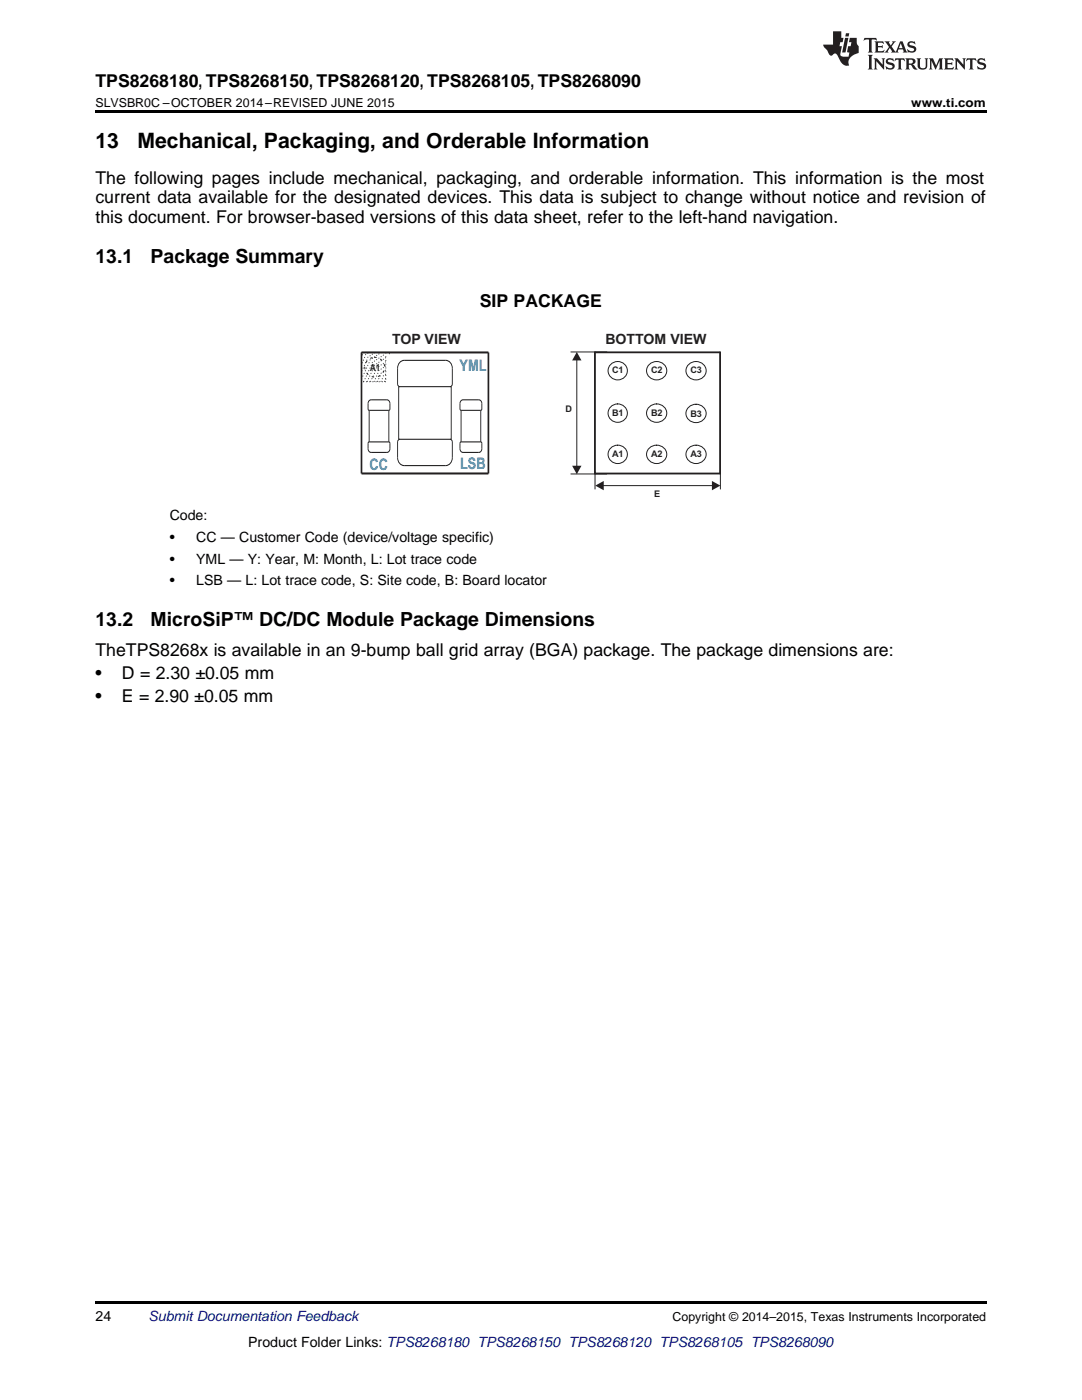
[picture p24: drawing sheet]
<svg xmlns="http://www.w3.org/2000/svg" width="216mm" height="279mm" viewBox="0 0 216 279" stroke-linecap="round" stroke-linejoin="round" font-family="sans-serif">
<defs><g id="words">
<g font-size="4.2">
<text x="19" y="29.6">13</text>
<text x="27.4" y="29.6">Mechanical, Packaging, and Orderable Information</text>
</g>
<g font-size="3.9">
<text x="19" y="52.5">13.1</text>
<text x="30.1" y="52.5">Package Summary</text>
<text x="19" y="124.9">13.2</text>
<text x="30.1" y="124.9">MicroSiP™ DC/DC Module Package Dimensions</text>
</g>
<g font-size="3.5">
<text x="19" y="17.3">TPS8268180, TPS8268150, TPS8268120, TPS8268105, TPS8268090</text>
<text x="19" y="36.7">The following pages include mechanical, packaging, and orderable information. This information is the most</text>
<text x="19" y="40.6">current data available for the designated devices. This data is subject to change without notice and revision of</text>
<text x="19" y="44.4">this document. For browser-based versions of this data sheet, refer to the left-hand navigation.</text>
<text x="95.7" y="61.2">SIP PACKAGE</text>
<text x="19" y="130.9">TheTPS8268x is available in an 9-bump ball grid array (BGA) package. The package dimensions are:</text>
<text x="19" y="135.5">•</text>
<text x="24.3" y="135.5">D = 2.30 ±0.05 mm</text>
<text x="19" y="140.2">•</text>
<text x="24.3" y="140.2">E = 2.90 ±0.05 mm</text>
</g>
<g font-size="3.2" fill="#0095d9">
<text x="91.7" y="74.1">YML</text>
<text x="73.7" y="93.9">CC</text>
<text x="91.8" y="93.6">LSB</text>
</g>
<g font-size="2.8" fill="#231f20">
<text x="78.3" y="68.6">TOP VIEW</text>
<text x="120.8" y="68.6">BOTTOM VIEW</text>
</g>
<g font-size="2.8">
<text x="33.9" y="103.7">Code:</text>
<text x="33.9" y="108.1">•</text>
<text x="33.9" y="112.5">•</text>
<text x="39.2" y="108.1">CC — Customer Code (device/voltage specific)</text>
<text x="39.2" y="112.5">YML — Y: Year, M: Month, L: Lot trace code</text>
<text x="33.9" y="116.8">•</text>
<text x="39.2" y="116.8">LSB — L: Lot trace code, S: Site code, B: Board locator</text>
<text x="19" y="263.6">24</text>
<text x="49.5" y="268.9">Product Folder Links: TPS8268180 TPS8268150 TPS8268120 TPS8268105 TPS8268090</text>
</g>
<text font-size="2.8" fill="#0000c8" x="29.6" y="263.6">Submit Documentation Feedback</text>
<g font-size="2.5">
<text x="19" y="21.4">SLVSBR0C –OCTOBER 2014–REVISED JUNE 2015</text>
<text x="181.8" y="21.4">www.ti.com</text>
<text x="134.2" y="263.6">Copyright © 2014–2015, Texas Instruments Incorporated</text>
</g>
<text font-size="2" fill="#231f20" x="73.9" y="74">A1</text>
<g font-size="1.8" fill="#231f20">
<text x="122.1" y="74.5">C1</text>
<text x="129.9" y="74.5">C2</text>
<text x="137.8" y="74.5">C3</text>
<text x="112.8" y="82.3">D</text>
<text x="122.1" y="83">B1</text>
<text x="129.9" y="83">B2</text>
<text x="137.8" y="83.2">B3</text>
<text x="122.1" y="91.3">A1</text>
<text x="129.9" y="91.3">A2</text>
<text x="137.8" y="91.3">A3</text>
<text x="130.5" y="99.1">E</text>
</g>
</g></defs>
<path d="M19 259.7h177.8v.5h-177.8z" fill="#000"/>
<path d="M113.9 70.2h7.2M113.9 94.6h7.2M120.3 96.9h21.9" fill="none" stroke="#231f20" stroke-width=".2"/>
<g fill="#231f20">
<path d="M118.8 96.9l1.7-.9v1.8z"/>
<path d="M142.1 96l1.6 .9-1.6 .9z"/>
</g>
<path d="M115.1 71.8v21.3M118.7 94.1v3.5" fill="none" stroke="#231f20" stroke-width=".2"/>
<g fill="#231f20">
<path d="M115.1 70.2l.9 1.7h-1.8z"/>
<path d="M114.2 92.9h1.8l-.9 1.7z"/>
</g>
<g fill="none" stroke="#231f20" stroke-width=".2">
<path d="M72.1 70.3v5.9M72.9 70.3h4.8M79.6 77.2h10.4v10.5h-10.4zM79.8 77.2l-.4-.3-.1-.3v-3.1a1.49 1.49 0 0 1 1.3-1.6h8.3a1.43 1.43 0 0 1 1.4 1.6v3.1l-.1 .3-.4 .3M129.6 72.7a1.93 1.93 0 0 1 2.7-.1 1.93 1.93 0 0 1 .2 2.7 1.93 1.93 0 0 1-2.8 .1 1.93 1.93 0 0 1-.1-2.7zM137.5 72.7a1.93 1.93 0 0 1 2.7-.1 1.93 1.93 0 0 1 .1 2.7 1.93 1.93 0 0 1-2.7 .1 1.93 1.93 0 0 1-.1-2.7zM73.7 88.2l-.2 .1a2.43 2.43 0 0 0 .1 1.8l.5 .2h3.1a.68 .68 0 0 0 .6-.7v-1.1l-.2-.3M73.7 81.9l-.2-.1a2.43 2.43 0 0 1 .1-1.8l.5-.2h3.1a.68 .68 0 0 1 .6 .7v1.1l-.2 .3M73.7 81.9v6.3M73.7 88.2h3.9M73.7 81.9h3.9M77.6 81.9v6.3"/>
<path d="M79.8 87.7h-.2l-.3 .5v3.1a1.49 1.49 0 0 0 1.3 1.6h8.3a1.43 1.43 0 0 0 1.4-1.6v-3.1l-.3-.5h-.2M92 88.2l-.2 .1a2.43 2.43 0 0 0 .2 1.8l.4 .2h3.1a.68 .68 0 0 0 .6-.7v-1.1l-.2-.3M92 81.9l-.2-.1a2.43 2.43 0 0 1 .2-1.8l.4-.2h3.1a.68 .68 0 0 1 .6 .7v1.1l-.2 .3M92 88.2h3.9M92 81.9h3.9M92 81.9v6.3M95.9 81.9v6.3M129.6 89.4a1.92 1.92 0 0 1 2.7-.1 1.92 1.92 0 0 1 .2 2.7 1.92 1.92 0 0 1-2.8 .1 1.92 1.92 0 0 1-.1-2.7zM129.6 81.2a1.92 1.92 0 0 1 2.7-.2 1.92 1.92 0 0 1 .2 2.7 1.92 1.92 0 0 1-2.8 .2 1.92 1.92 0 0 1-.1-2.7zM137.5 81.2a1.92 1.92 0 0 1 2.7-.1 1.92 1.92 0 0 1 .1 2.7 1.92 1.92 0 0 1-2.7 .1 1.92 1.92 0 0 1-.1-2.7zM137.5 89.4a1.92 1.92 0 0 1 2.7-.1 1.92 1.92 0 0 1 .1 2.7 1.92 1.92 0 0 1-2.7 .1 1.92 1.92 0 0 1-.1-2.7zM143.7 94.1v3.5"/>
<circle cx="123.3" cy="74" r="1.88"/>
<circle cx="123.3" cy="82.5" r="1.88"/>
<circle cx="123.3" cy="90.7" r="1.88"/>
</g>
<path d="M118.7 70.3h25v24.2h-25z" fill="none" stroke="#231f20" stroke-width=".36"/>
<path d="M74.7 71.3a1.97 1.97 0 0 1 1.9 2.8 1.97 1.97 0 0 1-3.3 .4 1.97 1.97 0 0 1 1-3.1l.4-.1" fill="none" stroke="#231f20" stroke-width=".2" stroke-dasharray=".4 .9"/>
<g fill="none" stroke="#231f20" stroke-width=".2" stroke-dasharray=".2 .5" stroke-linecap="butt">
<path d="M72.7 76.2l-.6-.7M73.3 76.2l-1.2-1.5M74 76.2l-1.9-2.3M74.7 76.2l-2.6-3.1M75.4 76.2l-3.3-4M76.1 76.2l-4-4.8M76.8 76.2l-4.7-5.6M77 70.3v5.9M77 75.6l-4.4-5.3M77 74.8l-3.7-4.5M77 74l-3-3.7M77 73.1l-2.3-2.8"/>
<path d="M77 72.3l-1.6-2M77 71.5l-1-1.2M77 76.2h-4.9M77.7 70.7l-.2-.4"/>
</g>
<path d="M72.1 70.3h25.4v24.2h-25.4z" fill="none" stroke="#231f20" stroke-width=".37"/>
<path d="M19 22h177.8v.5h-177.8z" fill="#000"/>
<g fill="#231f20">
<path d="M172.5 7.6l-.1 .5 .4-.2h.6v.1v2.1l-.2 .4h.9l-.2-.4v-2.1l.1-.1h.5l.5 .2-.2-.5zM174.5 8.3l.2 .3v1.5l-.2 .4h1.8l.2-.6a1.04 1.04 0 0 1-1.3 .2v-.7h.6l.3 .2v-.6l-.3 .2h-.6v-.6l.8-.1 .4 .3-.2-.5zM176.5 8.3l.9 1.1-.9 1.1h.8l-.2-.2 .4-.7 .5 .7-.2 .2h1.5l-.2-.2 .2-.4h.9l.1 .4-.2 .2h1l-.3-.3-.7-1.9h-.5l-.9 2-.8-1 .9-1h-.8l.1 .3-.4 .5-.3-.6 .1-.2zM179.7 8.6l.4 1h-.7zM181.3 8.4a.63 .63 0 0 0-.2 .7 .63 .63 0 0 0 .6 .4l.6 .2 .1 .2a.75 .75 0 0 1-.7 .4 .75 .75 0 0 1-.6-.5l.1 .7 .1-.1a1.11 1.11 0 0 0 1.5-.6 1.13 1.13 0 0 0-1.2-.8l-.1-.4a1.04 1.04 0 0 1 1.2 .2l-.2-.5-.2 .1-.4-.2zM173.2 10.9l.2 .4v2.2l-.2 .4h1l-.3-.4v-2.2l.3-.4zM174.3 11.6l.3 .4v1.5l-.3 .4h.8l-.2-.4v-1.3l1.5 1.7v-1.9l.2-.4h-.7l.2 .4v.9l-1.1-1.3zM177 11.8a.62 .62 0 0 0-.2 .7 .62 .62 0 0 0 .6 .4l.6 .1 .1 .3a.76 .76 0 0 1-.7 .3 .76 .76 0 0 1-.7-.4l.2 .7 .1-.1a1.11 1.11 0 0 0 1.5-.6 1.13 1.13 0 0 0-1.2-.8l-.1-.4a1.04 1.04 0 0 1 1.2 .2l-.2-.6-.2 .1-.5-.1zM178.7 11.6l-.2 .6a.61 .61 0 0 1 .8-.3v1.6l-.2 .4h.9l-.2-.4v-1.6a.63 .63 0 0 1 .7 .3l-.1-.6zM180.6 11.6l.3 .4v1.5l-.3 .4h1l-.2-.2-.1-.8 .6 .2a.76 .76 0 0 0 1.2 .7l-1-1a.58 .58 0 0 0 .6-.5 .58 .58 0 0 0-.5-.6zM181.4 11.9h.1a.45 .45 0 0 1 .5 .1 .45 .45 0 0 1 .1 .5l-.8 .2zM182.9 11.6l.2 .2a2.17 2.17 0 0 0 .3 1.9 .99 .99 0 0 0 1.6-.6v-1.1l.2-.4h-.7l.2 .2a1.92 1.92 0 0 1-.2 1.8 .6 .6 0 0 1-.9-.5v-1.1l.2-.4zM185.4 11.6l.2 .4v1.5l-.2 .4h.7l-.2-.4v-1.4l.8 1.8 .8-1.8v1.4l-.2 .4h.9l-.2-.4v-1.5l.2-.4h-.8l-.6 1.5-.6-1.5zM188.4 11.6l.2 .4v1.5l-.2 .4h1.8l.1-.6a1.04 1.04 0 0 1-1.2 .1v-.6h.5l.4 .2v-.6l-.4 .2h-.5v-.7h.8l.3 .3-.1-.6zM190.5 11.6l.2 .4v1.5l-.2 .4h.7l-.2-.4v-1.3l1.5 1.7v-1.9l.2-.4h-.7l.2 .4v.9l-1.1-1.3zM192.9 11.6l-.1 .6a.61 .61 0 0 1 .7-.3l.1 1.6-.3 .4h1l-.3-.4 .1-1.6a.63 .63 0 0 1 .7 .3l-.1-.6zM195.2 11.8a.62 .62 0 0 0-.2 .7 .62 .62 0 0 0 .6 .4l.6 .1 .1 .3a.76 .76 0 0 1-.7 .3 .76 .76 0 0 1-.6-.4l.1 .7 .1-.1a1.11 1.11 0 0 0 1.6-.6 1.13 1.13 0 0 0-1.3-.8l-.1-.4a1.04 1.04 0 0 1 1.2 .2l-.1-.6-.2 .1-.5-.1z"/>
<path d="M166.2 6.3v2.6h-1.9v.4l.8 .9a.91 .91 0 0 0 1 .8 .56 .56 0 0 1 .5-.3 .56 .56 0 0 1 .5 .3l.4 .8a1.53 1.53 0 0 0 1.9 1.2 1.54 1.54 0 0 1 1-2.1l.9-.3v-1.4a1.52 1.52 0 0 1-.4-1.6h-1.3l-.2 .8h.5l-.2 .8h-.5l-.1 1v.2l.4 .1-.2 .8a1.93 1.93 0 0 1-1.6-.3l.3-1.8h-.5l.2-.8h.4l.2-.8h-.4v-1.3zM168.6 7.6l-.6 2.9h.7l.6-2.9zM168.8 6.6l-.1 .7h.6l.2-.7z"/>
</g>
<use href="#words"/>
</svg>
